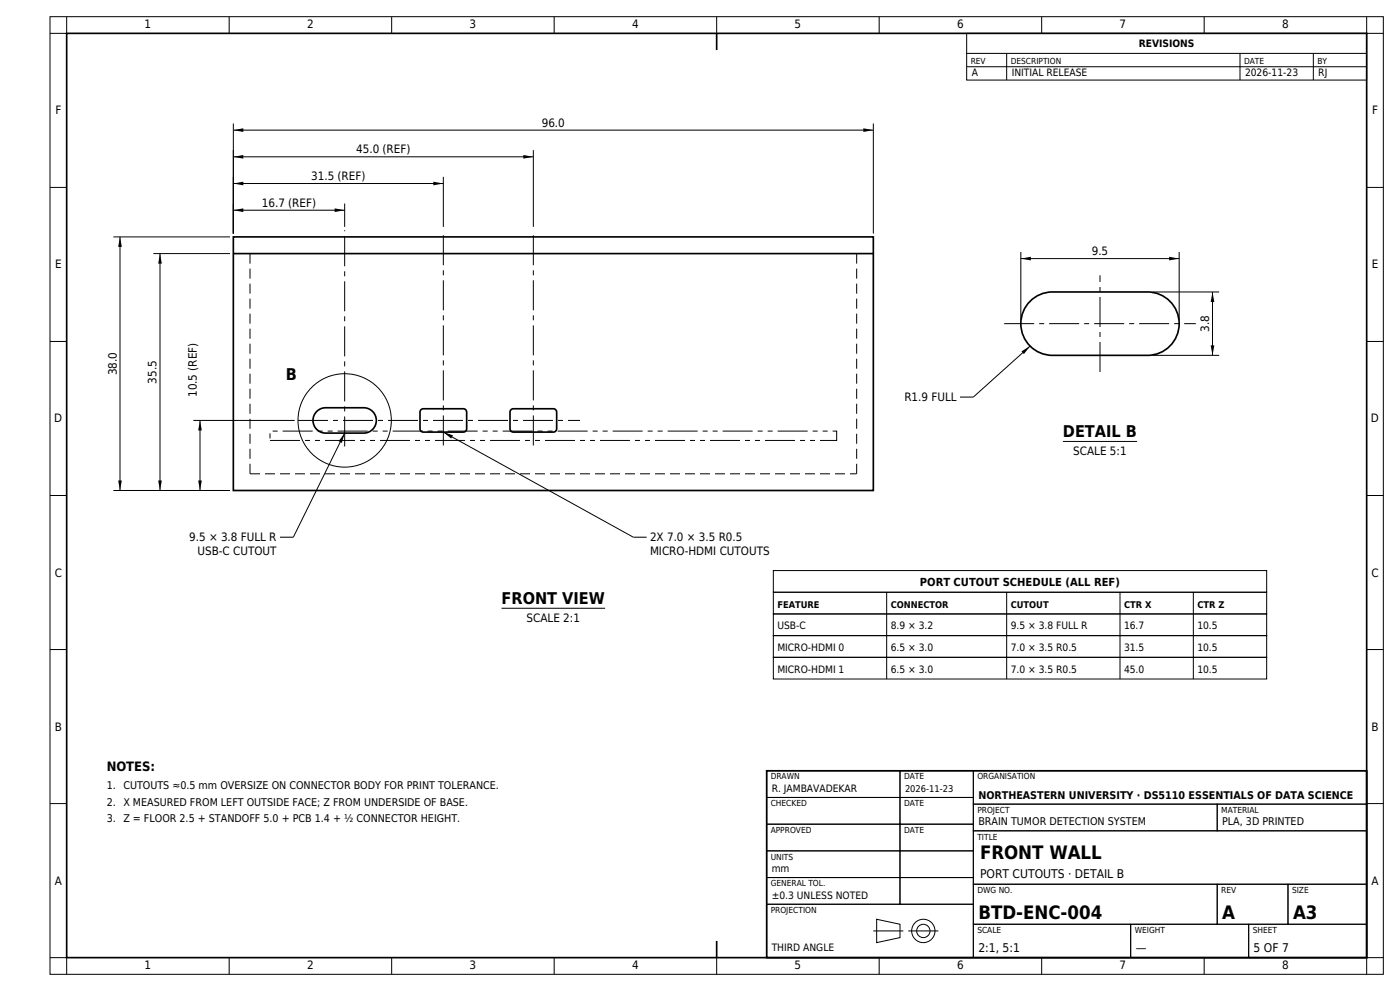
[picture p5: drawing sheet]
<svg xmlns="http://www.w3.org/2000/svg" width="420mm" height="297mm" viewBox="0 0 420 297" stroke-linecap="round" stroke-linejoin="round" font-family="sans-serif">
<defs><g id="words">
<g font-size="5.6">
<text x="294" y="257.5">FRONT WALL</text>
<text x="293.5" y="275.4">BTD-ENC-004</text>
<text x="366.7" y="275.4">A</text>
<text x="387.9" y="275.4">A3</text>
</g>
<g font-size="4.9">
<text x="85.7" y="114">B</text>
<text x="318.9" y="131">DETAIL B</text>
<text x="150.5" y="181">FRONT VIEW</text>
</g>
<text font-size="3.9" x="32" y="231">NOTES:</text>
<g font-size="3.6">
<text x="294" y="263">PORT CUTOUTS · DETAIL B</text>
<text x="293.5" y="285.4">2:1, 5:1</text>
<text x="340.7" y="285.4">—</text>
<text x="376.1" y="285.4">5 OF 7</text>
</g>
<g font-size="3.5">
<text x="43.4" y="8.4">1</text>
<text x="92.1" y="8.4">2</text>
<text x="140.9" y="8.4">3</text>
<text x="189.6" y="8.4">4</text>
<text x="238.4" y="8.4">5</text>
<text x="287.1" y="8.4">6</text>
<text x="335.9" y="8.4">7</text>
<text x="384.6" y="8.4">8</text>
<text x="16.6" y="34.3">F</text>
<text x="411.6" y="34.3">F</text>
<text x="162.5" y="38">96.0</text>
<text x="106.8" y="46">45.0 (REF)</text>
<text x="93.3" y="54">31.5 (REF)</text>
<text x="78.5" y="62">16.7 (REF)</text>
<text x="327.5" y="76.5">9.5</text>
<text x="16.5" y="80.4">E</text>
<text x="411.5" y="80.4">E</text>
<text x="362.8" y="99.5" transform="rotate(-90 362.8 99.5)">3.8</text>
<text x="35" y="112.5" transform="rotate(-90 35 112.5)">38.0</text>
<text x="47" y="115" transform="rotate(-90 47 115)">35.5</text>
<text x="59" y="119" transform="rotate(-90 59 119)">10.5 (REF)</text>
<text x="271.3" y="120.2">R1.9 FULL</text>
<text x="16.3" y="126.6">D</text>
<text x="411.3" y="126.6">D</text>
<text x="322" y="136.5">SCALE 5:1</text>
<text x="56.8" y="162.2">9.5 × 3.8 FULL R</text>
<text x="59.3" y="166.3">USB-C CUTOUT</text>
<text x="195" y="162.2">2X 7.0 × 3.5 R0.5</text>
<text x="195" y="166.3">MICRO-HDMI CUTOUTS</text>
<text x="16.4" y="172.8">C</text>
<text x="411.4" y="172.8">C</text>
<text x="158" y="186.5">SCALE 2:1</text>
<text x="16.4" y="219">B</text>
<text x="411.4" y="219">B</text>
<text x="16.4" y="265.1">A</text>
<text x="411.4" y="265.1">A</text>
<text x="43.4" y="290.4">1</text>
<text x="92.1" y="290.4">2</text>
<text x="140.9" y="290.4">3</text>
<text x="189.6" y="290.4">4</text>
<text x="238.4" y="290.4">5</text>
<text x="287.1" y="290.4">6</text>
<text x="335.9" y="290.4">7</text>
<text x="384.6" y="290.4">8</text>
</g>
<text font-size="3.3" x="276" y="175.7">PORT CUTOUT SCHEDULE (ALL REF)</text>
<g font-size="3.2">
<text x="32" y="236.5">1.</text>
<text x="37" y="236.5">CUTOUTS ≈0.5 mm OVERSIZE ON CONNECTOR BODY FOR PRINT TOLERANCE.</text>
<text x="293.5" y="239.4">NORTHEASTERN UNIVERSITY · DS5110 ESSENTIALS OF DATA SCIENCE</text>
<text x="32" y="241.5">2.</text>
<text x="37" y="241.5">X MEASURED FROM LEFT OUTSIDE FACE; Z FROM UNDERSIDE OF BASE.</text>
<text x="32" y="246.5">3.</text>
<text x="37" y="246.5">Z = FLOOR 2.5 + STANDOFF 5.0 + PCB 1.4 + ½ CONNECTOR HEIGHT.</text>
<text x="293.5" y="247.4">BRAIN TUMOR DETECTION SYSTEM</text>
<text x="366.7" y="247.4">PLA, 3D PRINTED</text>
</g>
<g font-size="3.1">
<text x="341.6" y="14">REVISIONS</text>
<text x="291.5" y="22.8">A</text>
<text x="303.5" y="22.8">INITIAL RELEASE</text>
<text x="373.5" y="22.8">2026-11-23</text>
<text x="395.5" y="22.8">RJ</text>
<text x="233.2" y="188.6">USB-C</text>
<text x="267.2" y="188.6">8.9 × 3.2</text>
<text x="303.2" y="188.6">9.5 × 3.8 FULL R</text>
<text x="337.2" y="188.6">16.7</text>
<text x="359.2" y="188.6">10.5</text>
<text x="233.2" y="195.1">MICRO-HDMI 0</text>
<text x="267.2" y="195.1">6.5 × 3.0</text>
<text x="303.2" y="195.1">7.0 × 3.5 R0.5</text>
<text x="337.2" y="195.1">31.5</text>
<text x="359.2" y="195.1">10.5</text>
<text x="233.2" y="201.6">MICRO-HDMI 1</text>
<text x="267.2" y="201.6">6.5 × 3.0</text>
<text x="303.2" y="201.6">7.0 × 3.5 R0.5</text>
<text x="337.2" y="201.6">45.0</text>
<text x="359.2" y="201.6">10.5</text>
<text x="231.5" y="237.4">R. JAMBAVADEKAR</text>
<text x="231.5" y="261.4">mm</text>
<text x="231.5" y="269.4">±0.3 UNLESS NOTED</text>
<text x="231.5" y="285">THIRD ANGLE</text>
</g>
<g font-size="2.8">
<text x="233.2" y="182.1">FEATURE</text>
<text x="267.2" y="182.1">CONNECTOR</text>
<text x="303.2" y="182.1">CUTOUT</text>
<text x="337.2" y="182.1">CTR X</text>
<text x="359.2" y="182.1">CTR Z</text>
<text x="271.5" y="237.4">2026-11-23</text>
</g>
<g font-size="2.5">
<text x="291.2" y="19.2">REV</text>
<text x="303.2" y="19.2">DESCRIPTION</text>
<text x="373.2" y="19.2">DATE</text>
<text x="395.2" y="19.2">BY</text>
<text x="231.2" y="233.6">DRAWN</text>
<text x="271.2" y="233.6">DATE</text>
<text x="293.2" y="233.6">ORGANISATION</text>
<text x="231.2" y="241.6">CHECKED</text>
<text x="271.2" y="241.6">DATE</text>
<text x="293.2" y="243.6">PROJECT</text>
<text x="366.4" y="243.6">MATERIAL</text>
<text x="231.2" y="249.6">APPROVED</text>
<text x="271.2" y="249.6">DATE</text>
<text x="293.2" y="251.6">TITLE</text>
<text x="231.2" y="257.6">UNITS</text>
<text x="231.2" y="265.6">GENERAL TOL.</text>
<text x="293.2" y="267.6">DWG NO.</text>
<text x="366.4" y="267.6">REV</text>
<text x="387.6" y="267.6">SIZE</text>
<text x="231.2" y="273.6">PROJECTION</text>
<text x="293.2" y="279.6">SCALE</text>
<text x="340.4" y="279.6">WEIGHT</text>
<text x="375.8" y="279.6">SHEET</text>
</g>
</g></defs>
<path d="M20 10h390v277h-390zM215 10v5M70 71h192v76h-192zM70 76h192M308.6 90.7a9.5 9.5 0 0 1 7.2-3.2h28.5a9.5 9.5 0 0 1 9.5 9.5 9.5 9.5 0 0 1-9.5 9.5h-28.5a9.5 9.5 0 0 1-8.7-5.6 9.5 9.5 0 0 1 1.5-10.2zM95 123.3a3.8 3.8 0 0 1 2.7-1.1h11.4a3.8 3.8 0 0 1 3.8 3.8 3.8 3.8 0 0 1-3.8 3.8h-11.4a3.8 3.8 0 0 1-3.5-2.3 3.8 3.8 0 0 1 .8-4.2zM126.3 122.8l.7-.3h12a1 1 0 0 1 1 1v5a1 1 0 0 1-1 1h-12a1 1 0 0 1-1-1v-5zM153.3 122.8l.7-.3h12a1 1 0 0 1 1 1v5a1 1 0 0 1-1 1h-12a1 1 0 0 1-1-1v-5zM230 231h180v56h-180zM215 282v5" fill="none" stroke="#000" stroke-width=".5"/>
<g fill="none" stroke="#000" stroke-width=".3">
<path d="M15 5h400v287h-400zM20 5v5h-5M68.8 5v5M117.5 5v5M166.2 5v5M215 5v5M263.8 5v5M290 10h120v14h-120zM290 16h120M290 20h120M302 16v8M312.5 5v5"/>
<path d="M361.3 5v5M372 16v8M394 16v8M410 5v5h5M70 37v33M70 39h192M262 37v33M15 56.2h5M70 55h63M70 47h90M133 53v15M160 45v23"/>
<path d="M410 56.2h5M34 71h35M36 71v76M46 76h23M48 76v71M70 63h33.4M103.4 61v7M306.2 75.5v20.5M306.2 77.5h47.6M353.8 75.5v20.5M345.7 87.5h20.1M363.7 87.5v19"/>
<path d="M15 102.3h5M309 103.7l-17 15.3h-4M345.7 106.5h20.1M410 102.3h5M58 126h30.4M60 126v21M103.4 129.8l-15.4 31.2h-4M133 129.5l57 31.5h4M318.9 132.3h22.2M15 148.5h5M34 147h35M410 148.5h5"/>
<path d="M232 171h148v6.5h-148zM232 177.5h148v6.5h-148zM266 177.5v26M302 177.5v26M336 177.5v26M358 177.5v26M15 194.7h5M150.5 182.3h31M232 184h148v6.5h-148zM232 190.5h148v6.5h-148zM232 197h148v6.5h-148zM410 194.7h5"/>
<path d="M230 231h40v8h-40zM230 239h40v8h-40zM270 231h22v8h-22zM270 239h22v8h-22zM292 231h118v10h-118zM15 240.8h5M230 247h40v8h-40zM230 255h40v8h-40zM270 247h22v8h-22zM270 255h22v8h-22zM292 241h73.2v8h-73.2zM292 249h118v16h-118z"/>
<path d="M365.2 241h44.8v8h-44.8zM410 240.8h5M230 263h40v8h-40zM230 271h62v16h-62zM263 275.5l7 1.5v4l-7 1.5zM270 263h22v8h-22zM292 265h73.2v12h-73.2zM292 277h47.2v10h-47.2zM339.2 277h35.4v10h-35.4zM365.2 265h21.2v12h-21.2zM374.6 277h35.4v10h-35.4zM386.4 265h23.6v12h-23.6z"/>
<path d="M15 287h5v5M68.8 287v5M117.5 287v5M166.2 287v5M215 287v5M263.8 287v5M312.5 287v5M361.3 287v5M415 287h-5v5"/>
<circle cx="103.4" cy="126" r="14"/>
<circle cx="277" cy="279" r="3.5"/>
<circle cx="277" cy="279" r="2"/>
</g>
<path d="M301.3 97h57.4M330 111.5v-29M89.4 126h84.6M103.4 133.8v-64.8M133 133.5v-64.5M160 133.5v-64.5M262 279h9M272.5 279h9" fill="none" stroke="#000" stroke-width=".3" stroke-dasharray="9 1.5 1.5 1.5" stroke-linecap="butt"/>
<path d="M75 142h182M75 142v-66M257 142v-66" fill="none" stroke="#000" stroke-width=".3" stroke-dasharray="3 1.5" stroke-linecap="butt"/>
<path d="M81 129.2h170v2.8h-170z" fill="none" stroke="#000" stroke-width=".3" stroke-dasharray="9 1.5 1.5 1.5 1.5 1.5" stroke-linecap="butt"/>
<g fill="#000">
<path d="M70 39l3-.5v1.1zM259 38.5l3 .5-3 .6zM70 55l3-.5v1.1zM70 47l3-.6v1.1zM130 54.5l3 .5-3 .6zM157 46.4l3 .6-3 .5zM36 71l.6 3h-1.1zM48 76l.5 3h-1.1zM70 63l3-.5v1.1zM100.4 62.5l3 .5-3 .6zM306.2 77.5l3.1-.6v1.1zM350.8 76.9l3 .6-3 .5z"/>
<path d="M363.7 87.5l.6 3h-1.1zM306.4 105.3l2.6-1.6-1.8 2.4zM363.2 103.5h1.1l-.6 3zM60 126l.6 3h-1.1zM103.4 129.8l-.8 2.9-1-.5zM133 129.5l2.9 1-.5 .9zM35.5 144h1.1l-.6 3zM47.4 144h1.1l-.5 3zM59.5 144h1.1l-.6 3z"/>
</g>
<use href="#words"/>
</svg>
